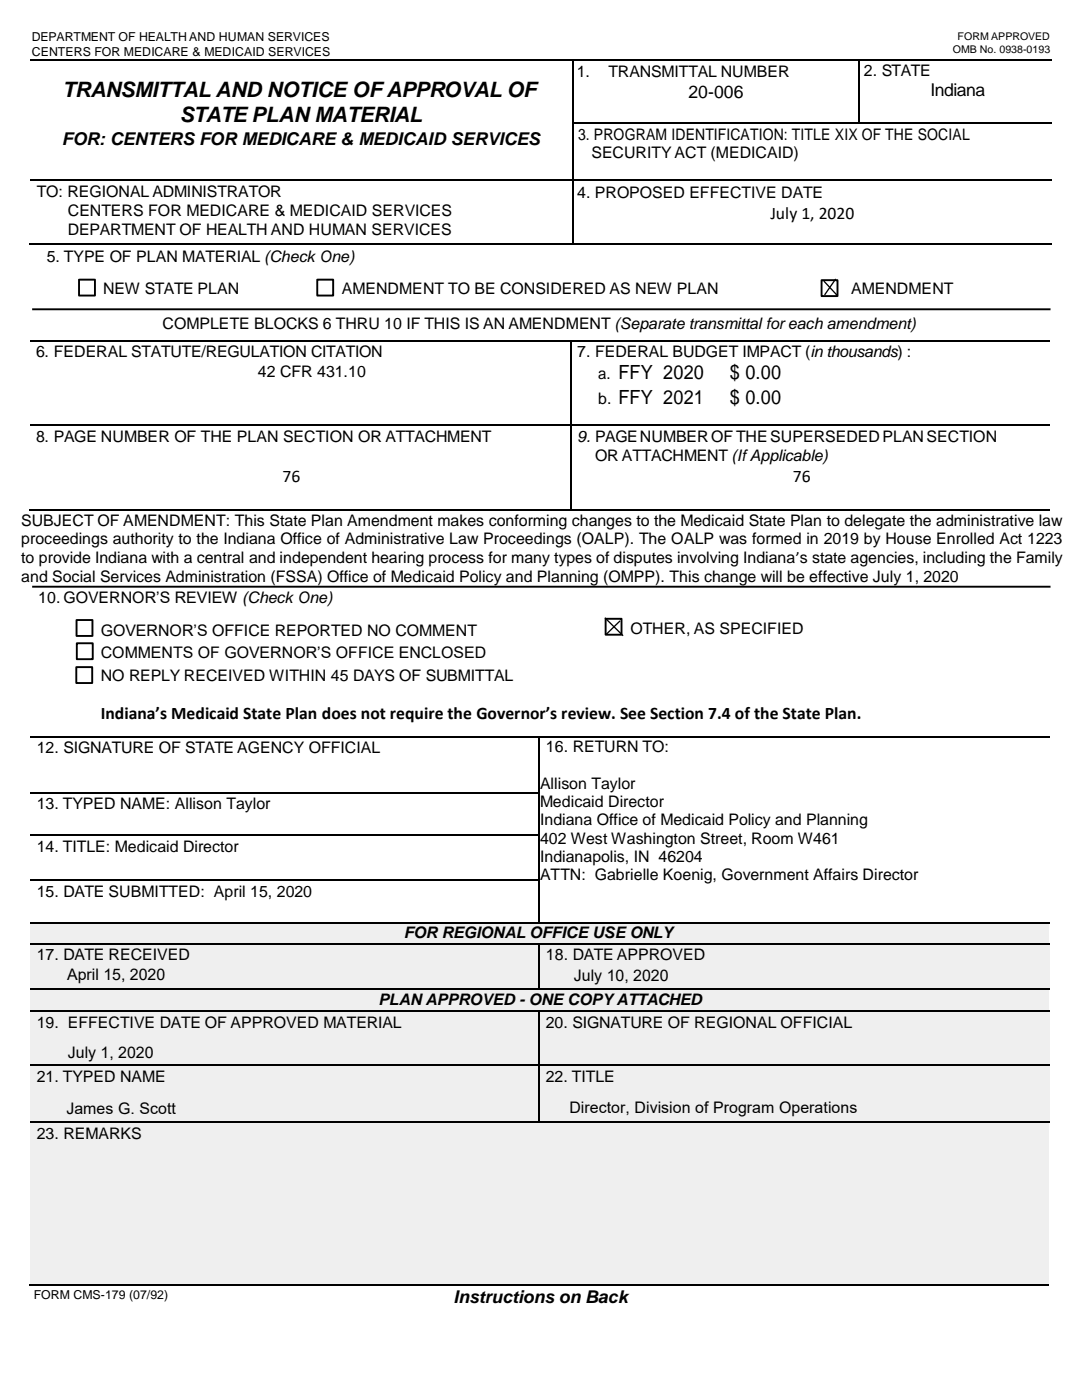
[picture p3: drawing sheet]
<svg xmlns="http://www.w3.org/2000/svg" width="216mm" height="279mm" viewBox="0 0 216 279" stroke-linecap="round" stroke-linejoin="round" font-family="sans-serif">
<defs><g id="words">
<g font-size="4.2">
<text x="12.5" y="19.3">TRANSMITTAL AND NOTICE OFAPPROVAL OF</text>
<text x="35.9" y="24.4">STATEPLANMATERIAL</text>
</g>
<g font-size="3.9">
<text x="123.4" y="75.7">FFY 2020</text>
<text x="145.6" y="75.7">$ 0.00</text>
<text x="123.4" y="80.6">FFY 2021</text>
<text x="145.6" y="80.6">$ 0.00</text>
</g>
<g font-size="3.5">
<text x="137.4" y="19.6">20-006</text>
<text x="185.7" y="19.1">Indiana</text>
<text x="12.4" y="28.9">FOR: CENTERS FOR MEDICARE &amp; MEDICAID SERVICES</text>
<text x="153.7" y="43.7">July 1, 2020</text>
<text x="56.4" y="96.2">76</text>
<text x="158.2" y="96.2">76</text>
<text x="20.1" y="143.5">Indiana’s Medicaid State Plan does not require the Governor’s review. See Section 7.4 of the State Plan.</text>
<text x="90.5" y="260">Instructions on Back</text>
</g>
<g font-size="3.2">
<text x="115.1" y="15.4">1.</text>
<text x="121.4" y="15.4">TRANSMITTAL NUMBER</text>
<text x="172.4" y="15.2">2. STATE</text>
<text x="115.3" y="27.9">3. PROGRAM IDENTIFICATION: TITLE XIX OF THE SOCIAL</text>
<text x="118" y="31.6">SECURITY ACT (MEDICAID)</text>
<text x="7.3" y="39.3">TO: REGIONAL ADMINISTRATOR</text>
<text x="115.2" y="39.4">4. PROPOSED EFFECTIVE DATE</text>
<text x="13.5" y="43.1">CENTERS FOR MEDICARE &amp; MEDICAID SERVICES</text>
<text x="13.5" y="47">DEPARTMENT OF HEALTH AND HUMAN SERVICES</text>
<text x="9.3" y="52.2">5. TYPE OF PLAN MATERIAL (Check One)</text>
<text x="20.6" y="58.8">NEW STATE PLAN</text>
<text x="68.2" y="58.8">AMENDMENT TO BE CONSIDERED AS NEW PLAN</text>
<text x="169.8" y="58.8">AMENDMENT</text>
<text x="32.4" y="65.7">COMPLETE BLOCKS 6 THRU 10 IF THIS IS AN AMENDMENT (Separate transmittal for each amendment)</text>
<text x="7.2" y="71.3">6. FEDERAL STATUTE/REGULATION CITATION</text>
<text x="115.2" y="71.3">7. FEDERAL BUDGET IMPACT (in thousands) :</text>
<text x="51.4" y="75.2">42 CFR 431.10</text>
<text x="119.4" y="75.7">a.</text>
<text x="119.4" y="80.6">b.</text>
<text x="7.2" y="88.2">8. PAGE NUMBER OF THE PLAN SECTION OR ATTACHMENT</text>
<text x="115.2" y="88.2">9. PAGENUMBEROF THESUPERSEDEDPLANSECTION</text>
<text x="118.7" y="92">OR ATTACHMENT (IfApplicable)</text>
<text x="4.2" y="105">SUBJECT OF AMENDMENT: This State Plan Amendment makes conforming changes to the Medicaid State Plan to delegate the administrative law</text>
<text x="4.2" y="108.6">proceedings authority to the Indiana Office of Administrative Law Proceedings (OALP). The OALP was formed in 2019 by House Enrolled Act 1223</text>
<text x="4.2" y="112.3">to provide Indiana with a central and independent hearing process for many types of disputes involving Indiana’s state agencies, including the Family</text>
<text x="4.2" y="116.1">and Social Services Administration (FSSA) Office of Medicaid Policy and Planning (OMPP). This change will be effective July 1, 2020</text>
<text x="7.6" y="120.4">10. GOVERNOR’S REVIEW (Check One)</text>
<text x="20.1" y="126.8">GOVERNOR’S OFFICE REPORTED NO COMMENT</text>
<text x="20.1" y="131.3">COMMENTS OF GOVERNOR’S OFFICE ENCLOSED</text>
<text x="125.8" y="126.5">OTHER, AS SPECIFIED</text>
<text x="20.1" y="135.8">NO REPLY RECEIVED WITHIN 45 DAYS OF SUBMITTAL</text>
<text x="7.3" y="150.3">12. SIGNATURE OF STATE AGENCY OFFICIAL</text>
<text x="108.9" y="150">16. RETURN TO:</text>
<text x="7.3" y="161.5">13. TYPED NAME: Allison Taylor</text>
<text x="107.8" y="157.4">Allison Taylor</text>
<text x="107.8" y="161">Medicaid Director</text>
<text x="107.8" y="164.7">Indiana Office of Medicaid Policy and Planning</text>
<text x="7.3" y="170">14. TITLE: Medicaid Director</text>
<text x="107.8" y="168.3">402 West Washington Street, Room W461</text>
<text x="107.8" y="172">Indianapolis, IN 46204</text>
<text x="7.3" y="178.9">15. DATE SUBMITTED: April 15, 2020</text>
<text x="107.8" y="175.6">ATTN: Gabrielle Koenig, Government Affairs Director</text>
<text x="7.3" y="191.6">17. DATE RECEIVED</text>
<text x="80.6" y="187.1">FOR REGIONAL OFFICE USE ONLY</text>
<text x="108.9" y="191.6">18. DATE APPROVED</text>
<text x="13.4" y="195.7">April 15, 2020</text>
<text x="114.5" y="195.8">July 10, 2020</text>
<text x="75.5" y="200.5">PLANAPPROVED - ONE COPYATTACHED</text>
<text x="7.3" y="205.1">19. EFFECTIVE DATE OF APPROVED MATERIAL</text>
<text x="108.9" y="205.1">20. SIGNATURE OF REGIONAL OFFICIAL</text>
<text x="7.3" y="215.9">21. TYPED NAME</text>
<text x="13.5" y="211.2">July 1, 2020</text>
<text x="108.9" y="215.9">22. TITLE</text>
<text x="7.3" y="227.3">23. REMARKS</text>
<text x="13.2" y="222.3">James G. Scott</text>
<text x="113.6" y="222">Director, Division of Program Operations</text>
</g>
<g font-size="2.5">
<text x="6.3" y="8.2">DEPARTMENT OF HEALTH AND HUMAN SERVICES</text>
<text x="6.3" y="11.2">CENTERS FOR MEDICARE &amp; MEDICAID SERVICES</text>
<text x="6.7" y="259.3">FORM CMS-179 (07/92)</text>
</g>
<g font-size="2.1">
<text x="190.2" y="10.5">OMB No. 0938-0193</text>
<text x="191.1" y="8">FORM APPROVED</text>
</g>
</g></defs>
<g fill="none" stroke="#000" stroke-width=".38">
<path d="M6.1 12h108M114.3 12.2v12.1M114.5 12h56.8M171.5 12.2v12.1M171.7 12h38.1M6.1 36h108M114.3 24.7v11.1M114.3 36.2v12.3M114.5 24.5h56.8M114.5 36h95.3M171.7 24.5h38.1M5.9 48.7h108.2"/>
<path d="M63.3 55.8h3.2v3.2h-3.2zM114.5 48.7h95.3M163.9 55.9h3.2v3.2h-3.2zM6.1 68h107.6M113.9 68.2v16.5M114.1 68h95.3M6.1 84.9h107.6M113.9 85.1v16.5M114.1 84.9h95.3M5.9 101.8h107.8M114.1 101.8h95.3M120.8 123.5h3.2v3.2h-3.2z"/>
<path d="M6.1 147h101.3M6.1 158.2h101.3M107.6 147.2v10.8M107.6 158.4v8M107.8 147h101.5M6.1 166.6h101.3M6.1 175.6h101.3M107.6 166.8v8.6M107.6 175.8v8.1"/>
</g>
<g fill="#000">
<path d="M114.1 11.8h.4v.4h-.4z" fill-rule="evenodd"/>
<path d="M171.3 11.8h.4v.4h-.4z" fill-rule="evenodd"/>
<path d="M114.1 24.3h.4v.4h-.4z" fill-rule="evenodd"/>
<path d="M114.1 35.8h.4v.4h-.4z" fill-rule="evenodd"/>
<path d="M171.3 24.3h.4v.4h-.4z" fill-rule="evenodd"/>
<path d="M114.1 48.5h.4v.4h-.4z" fill-rule="evenodd"/>
<path d="M113.7 67.8h.4v.4h-.4z" fill-rule="evenodd"/>
<path d="M113.7 84.7h.4v.4h-.4z" fill-rule="evenodd"/>
<path d="M113.7 101.6h.4v.4h-.4z" fill-rule="evenodd"/>
<path d="M107.4 146.8h.4v.4h-.4z" fill-rule="evenodd"/>
<path d="M107.4 158h.4v.4h-.4z" fill-rule="evenodd"/>
<path d="M107.4 166.4h.4v.4h-.4z" fill-rule="evenodd"/>
<path d="M107.4 175.4h.4v.4h-.4z" fill-rule="evenodd"/>
</g>
<g fill="#efefef">
<path d="M6.1 184.3h203.2v3.8h-203.2z" fill-rule="evenodd"/>
<path d="M6.1 184.3h203.2v3.5h-203.2z" fill-rule="evenodd"/>
</g>
<path d="M6.1 184.1h101.3M107.8 184.1h101.5" fill="none" stroke="#000" stroke-width=".38"/>
<path d="M107.4 183.9h.4v.4h-.4z" fill-rule="evenodd" fill="#000"/>
<g fill="#efefef">
<path d="M6.1 188.5h101.3v8.6h-101.3z" fill-rule="evenodd"/>
<path d="M6.1 188.5h101.3v3.8h-101.3z" fill-rule="evenodd"/>
<path d="M107.8 188.5h101.5v8.6h-101.5z" fill-rule="evenodd"/>
<path d="M107.8 188.5h101.5v3.8h-101.5z" fill-rule="evenodd"/>
</g>
<path d="M6.1 188.3h101.3M107.6 188.5v8.6M107.8 188.3h101.5" fill="none" stroke="#000" stroke-width=".38"/>
<path d="M107.4 188.1h.4v.4h-.4z" fill-rule="evenodd" fill="#000"/>
<g fill="#efefef">
<path d="M6.1 197.5h203.2v4.1h-203.2z" fill-rule="evenodd"/>
<path d="M6.1 197.5h203.2v3.7h-203.2z" fill-rule="evenodd"/>
</g>
<path d="M6.1 197.3h101.3M107.8 197.3h101.5" fill="none" stroke="#000" stroke-width=".38"/>
<path d="M107.4 197.1h.4v.4h-.4z" fill-rule="evenodd" fill="#000"/>
<g fill="#efefef">
<path d="M6.1 202h101.3v10.3h-101.3z" fill-rule="evenodd"/>
<path d="M6.1 202h101.3v3.8h-101.3z" fill-rule="evenodd"/>
<path d="M107.8 202h101.5v10.3h-101.5z" fill-rule="evenodd"/>
<path d="M107.8 202h101.5v3.8h-101.5z" fill-rule="evenodd"/>
</g>
<path d="M6.1 201.8h101.3M107.6 202v10.3M107.8 201.8h101.5" fill="none" stroke="#000" stroke-width=".38"/>
<path d="M107.4 201.6h.4v.4h-.4z" fill-rule="evenodd" fill="#000"/>
<g fill="#efefef">
<path d="M6.1 212.7h101.3v11.1h-101.3z" fill-rule="evenodd"/>
<path d="M6.1 212.7h101.3v3.9h-101.3z" fill-rule="evenodd"/>
<path d="M107.8 212.7h101.5v11.1h-101.5z" fill-rule="evenodd"/>
<path d="M107.8 212.7h101.5v3.9h-101.5z" fill-rule="evenodd"/>
</g>
<path d="M6.1 212.5h101.3M107.6 212.7v11.1M107.8 212.5h101.5" fill="none" stroke="#000" stroke-width=".38"/>
<path d="M107.4 212.3h.4v.4h-.4z" fill-rule="evenodd" fill="#000"/>
<g fill="#efefef">
<path d="M6.1 224.2h203.2v32h-203.2z" fill-rule="evenodd"/>
<path d="M6.1 224.2h203.2v3.8h-203.2z" fill-rule="evenodd"/>
</g>
<path d="M15.8 55.8h3.1v3.2h-3.1zM6.4 61.7h203.2M6.4 117.1h203.2M15.2 133.1h3.2v3.2h-3.2zM15.3 123.7h3.2v3.2h-3.2zM15.3 128.4h3.2v3.2h-3.2zM6.1 224h101.3M107.8 224h101.5M5.9 256.4h203.4" fill="none" stroke="#000" stroke-width=".38"/>
<path d="M107.4 223.8h.4v.4h-.4z" fill-rule="evenodd" fill="#000"/>
<path d="M164.4 56.1l2.7 3M166.8 55.7l-2.3 3.2M120.7 123.3l3.6 3.6M123.7 123.9l-2.8 2.8" fill="none" stroke="#000" stroke-width=".26"/>
<use href="#words"/>
</svg>
